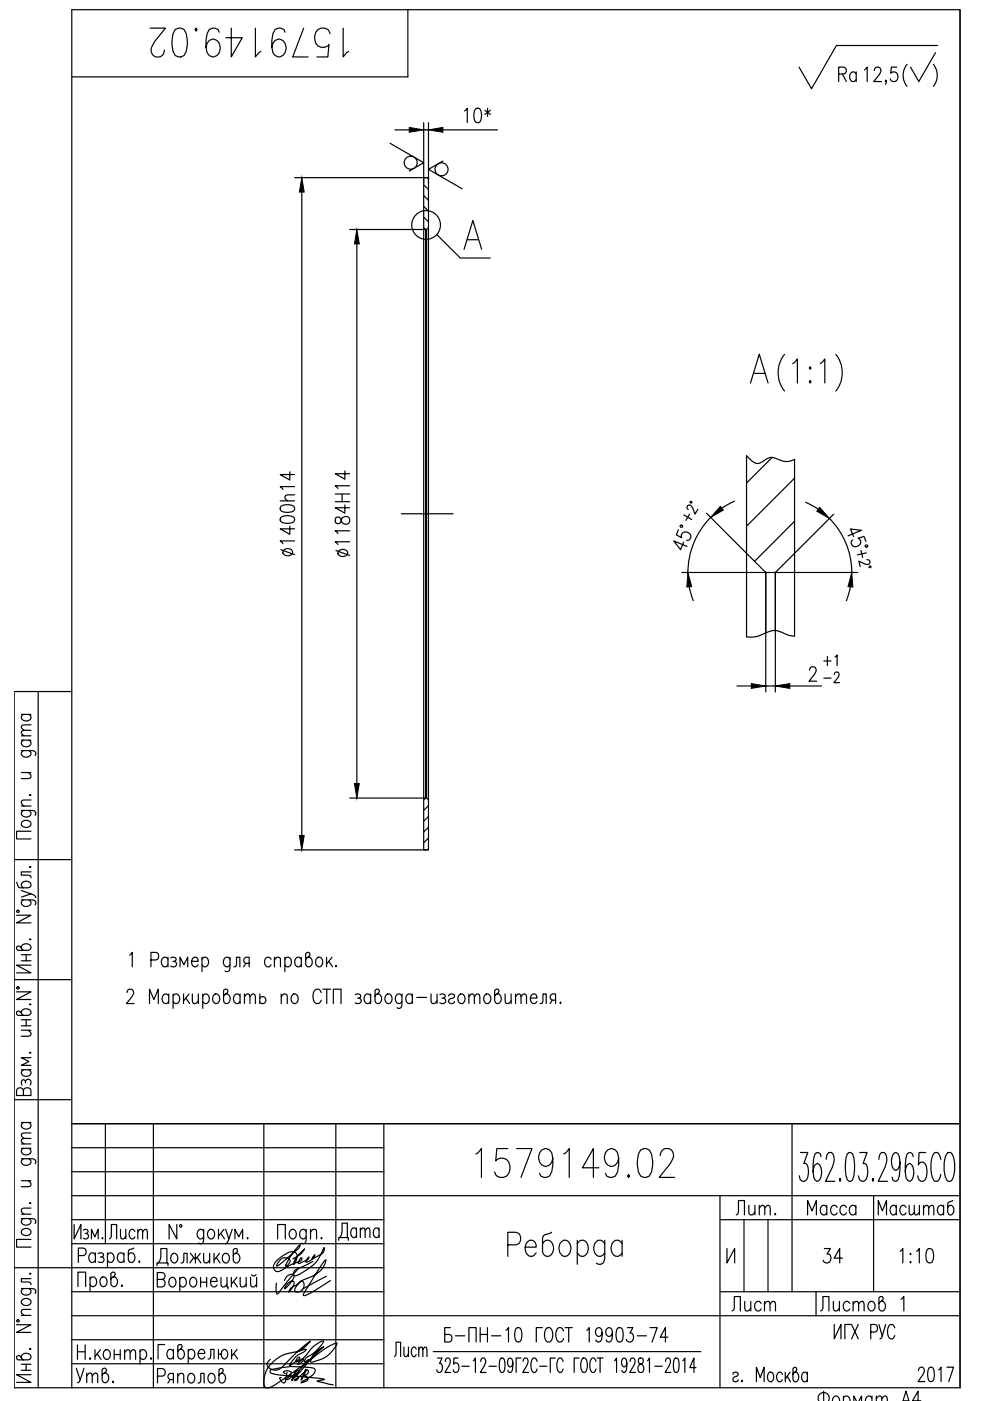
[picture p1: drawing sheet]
<svg xmlns="http://www.w3.org/2000/svg" width="210mm" height="297mm" viewBox="0 0 210 297" stroke-linecap="round" stroke-linejoin="round" font-family="sans-serif">
<defs><g id="words">
<text font-size="10.6" x="30.7" y="13.4">1579149.02</text>
<text font-size="10.1" x="99.8" y="250.8">1579149.02</text>
<text font-size="8.4" x="190.1" y="19.4">( )</text>
<text font-size="7.1" x="70.6" y="264.2">Дата</text>
<g font-size="6.6">
<text x="176.7" y="18.7">Ra</text>
<text x="63.5" y="119.2" transform="rotate(-90 63.5 119.2)">1400h14</text>
<text x="75.1" y="119.2" transform="rotate(-90 75.1 119.2)">1184H14</text>
<text x="21.9" y="263.9">Лист</text>
<text x="154.9" y="258.9">Лит.</text>
<text x="170" y="258.9">Масса</text>
<text x="184.9" y="258.9">Масштаб</text>
<text x="173.2" y="269.2">34</text>
<text x="189.4" y="269.2">1:10</text>
<text x="193.3" y="294.2">2017</text>
</g>
<g font-size="6.2">
<text x="97.4" y="27.2">10*</text>
<text x="154.2" y="279">Лист</text>
<text x="172.9" y="279">Листов</text>
<text x="14.8" y="294.2">Утв.</text>
</g>
<text font-size="5.3" x="173.6" y="142.2">+1</text>
<text font-size="4.9" x="172.2" y="298.1">Фоpмат А4</text>
</g></defs>
<g fill="none" stroke="#000" stroke-width=".25">
<path d="M86.5 2.1v14.2h-71.3M185.4 15l.2-.6 .7-.2a.95 .95 0 0 1 .1 1.6l-1.1 1.5h1.6M198.8 9.6h-21.5l-5.2 9.2-2.7-4.6M203.5 2.1v292.1M62.5 37.7h27.8M82.7 30.4l7.1 4.1-3 1.8M83.7 27.5h3.1M89.8 37.7h1v142.5h-1zM89.8 39.2l1 1M89.8 26v12.7M89.8 27.5h1M90.6 37.7l.2 .2"/>
<path d="M90.8 26v12.7M93.9 34.1l-3.1 1.8 7.2 4.1M93.9 27.5h11.6M64 40.7v136.4M74.1 48.7h16.1v120.5M75.7 51.7v114.4M89.8 48.3l.4 .4h.2l.4-.4M89.8 41.5l1 1M89.8 43.7l1 1.1M89.8 46l1 1M90.4 48.7v120.5h-.2M92.6 49.7l5 5h6.3"/>
<path d="M98.4 52.9l1.9-6.1 1.8 6.1M99.1 50.8h2.3M159.8 79.2h2.3M166.3 75.1a6.2 6.2 0 0 0 0 7.8M168.1 77.1l1-1v5.1M171.8 77.8l.2 .2-.2 .3-.2-.3zM173.9 77.1l1-1v5.1M177.2 75.1a6.2 6.2 0 0 1 0 7.8M158.3 96.6l.9 .9a1.75 1.75 0 0 0 2.7 .3l.6-.5a2.32 2.32 0 0 1 2.6 .1 3.4 3.4 0 0 0 3.4 0v37.5a9.7 9.7 0 0 1-3.5-1.1 4.3 4.3 0 0 0-3.5 .8 5.4 5.4 0 0 1-3.2 .4zM159.1 81.2l1.9-6.1 1.8 6.1M163.7 97l-5.4 5.4M171.8 80.7l.2 .3-.2 .2-.2-.2z"/>
<path d="M85.1 108.9h11M143.8 112.3l-.4 1.1 1.2 .6a.89 .89 0 0 1 .2-1.1 .89 .89 0 0 1 1.1 0 .83 .83 0 0 1 .6 1 .83 .83 0 0 1-.9 .7M145 114.9l-.7 1.6-1.4-1.8 2.8 1.2M145 109.2l1.6 1M146.2 109l-.8 1.3M146.3 106.4l.3-.1 .1 .3h-.3zM148 108l-.6 1-.5-1.3-.5-.6h-.4l-.4 .4 .3 .5M149.8 108.8l12.6 12.6h2l12.4-12.4M150.7 109.7a16.5 16.5 0 0 0-4.8 11.7M155.7 106.3l-2.7 1.5M168.5 101.4l-10.2 10.2M168.5 110.5l-8.5 8.5"/>
<path d="M170.8 106.5l2.7 1.5M175.8 109.9a16.2 16.2 0 0 1 4.8 11.5M179.8 113.6l2.8-1.2-2.3-.3 .7 1.7M180.8 114.5a.87 .87 0 0 0-.1 1.2 .87 .87 0 0 0 1.3 0 .86 .86 0 0 0 .5-.8 .86 .86 0 0 0-.6-.8l1.3-.4 .4 1.1M182.6 116.7l.3 1.5M183.7 117.2l-1.9 .5M183.8 118.7l.6 .2 .1 .3-.2 .3a.81 .81 0 0 1-1 .1l-1.2-.6 .3 1.1M144.6 121.4h17.8v25.3M146.1 124.4l.9 2.9M180.3 124.4l-.8 2.9M181.9 121.4h-17.5v25.3M184.3 120.1l.3-.1 .1 .3h-.3z"/>
<path d="M4.5 159.1l2.8 .2a.59 .59 0 0 1 .1 .9M4.5 156.9h2.1M4.5 156h2.1M4.5 151.5h2.1M5 159.1l-.3 .3a.82 .82 0 0 0 .1 .9 .82 .82 0 0 0 .9 .2 .82 .82 0 0 0 .9-.9l-.5-.5M5 156.9a.68 .68 0 0 0-.5 .7 .68 .68 0 0 0 .5 .6 .93 .93 0 0 0 1.1 .1 .93 .93 0 0 0 .3-1.1l-.3-.3M5 151.5a.68 .68 0 0 0-.5 .6 .68 .68 0 0 0 .5 .6 .93 .93 0 0 0 1.1 .1 .93 .93 0 0 0 .3-1.1l-.3-.2M6.6 154.8l-1.9 .2-.2 .4 .6 .6M6.6 153.7l-1.9 .1-.2 .5 .6 .5M8.1 146.6v147.6M15.2 146.6h-12.2v147.6h200.5M156.3 145.4h3"/>
<path d="M162.4 145.4h2M167.4 145.4h6.8M171.6 142.1l.3-.6 .7-.1a.95 .95 0 0 1 .1 1.6l-1.2 1.4h1.7M176.9 143l.3-.5h.4l.2 .2a.82 .82 0 0 1-.1 1l-.9 1h1.2M4.5 171.8l2.8 .1a.59 .59 0 0 1 .1 1M4.5 170.9h2.1M4.5 163.8h2.1M4.7 174.3a1.08 1.08 0 0 1 1.1-.3 1.08 1.08 0 0 1 .8 .8 1.07 1.07 0 0 1-1.2 .6 1.07 1.07 0 0 1-.9-.9zM5 171.8l-.3 .3a.82 .82 0 0 0 .1 .9 .82 .82 0 0 0 .9 .2 .82 .82 0 0 0 .9-.9l-.5-.5M6 163.8l.6 .6-.2 .6-1.9 .1M6.3 168.6l.1-.1 .2 .1-.2 .1zM6.6 176.2h-3.1v1.7h3.1"/>
<path d="M6.6 169.6l-1.9 .1-.2 .6 .6 .6M74.1 169.2h16.3l.4 .4M90.2 169.2l-.4 .4M90.8 170.8l-1 1M90.8 173.1l-1 1M90.8 175.4l-1 1M90.8 177.7l-1 1M90.8 180l-.2 .2M3 182.3h12.2M3.5 194h3.1l-3.1 1.7h3.1M3.5 187.1l.4 1 2.1 .1a.66 .66 0 0 0 .6-.5 .66 .66 0 0 0-.5-.7 .92 .92 0 0 0-1.1-.1 .92 .92 0 0 0-.3 1.1l.3 .2M4.5 190.8l2.8 .1a.59 .59 0 0 1 .1 .9"/>
<path d="M4.5 188.8l2.1 .7-2.1 .7M5 190.8l-.3 .2a.82 .82 0 0 0 .1 1 .82 .82 0 0 0 .9 .2 .82 .82 0 0 0 .9-.9l-.5-.5M6.3 199.2l.1-.2 .2 .2-.2 .1zM6.3 183.8l.1-.1 .2 .1-.2 .1zM6.6 189.5l.8 .5 .2 .3M6.6 184.9h-2.1v.7l1.9 .1 .2 .4M62.5 180.2h27.8M3 207.7h12.2M3.5 210.3h3.1l-3.1 1.6h3.1M4.5 201a1.02 1.02 0 0 1 1-.9 1.02 1.02 0 0 1 1.1 .9l-.6 .5h-2.2l-.3-.4v-.3l.4-.2 .3 .1 .8 .8M4.5 214.8a1.02 1.02 0 0 1 1-.9 1.02 1.02 0 0 1 1.1 .9l-.6 .5h-2.2l-.3-.4v-.3l.4-.2 .3 .1 .8 .8M4.5 202.4h2.1"/>
<path d="M4.5 203.7h2.1M4.5 218.4h2.1M4.5 216.2h2.1M4.5 217.5h2.1M5.5 202.4v1.3M5.5 216.2v1.3M6 218.4l.6 .6-.2 .6-1.9 .1M6.3 213l.1-.2 .2 .2-.2 .1zM6.6 204.6h-3.1l3.1 1.7h-3.1M26.9 210.4l.3-.5 .7-.2a.95 .95 0 0 1 .1 1.6l-1.2 1.5h1.6M27.5 202.5l.5-.6v3.1M31.7 212.8v-3.1l.9 2.2 1-2.2v3.1"/>
<path d="M32 203.5h1.1a.83 .83 0 0 0 .6-.8 .83 .83 0 0 0-.6-.8h-1.1v3.1M35.6 203.4a.68 .68 0 0 0-.6-.5 .68 .68 0 0 0-.7 .5 .92 .92 0 0 0 0 1.1 .92 .92 0 0 0 1.1 .3l.2-.2M35.6 203v2M35.8 211.2a.68 .68 0 0 0-.7-.5 .68 .68 0 0 0-.6 .5 .92 .92 0 0 0-.1 1.1 .92 .92 0 0 0 1.1 .3l.3-.3M35.8 210.7v2.1M36.2 203.1a.74 .74 0 0 1 1.2 .3l-.4 .4h-.3M36.7 211.2a.68 .68 0 0 1 .6-.5 .68 .68 0 0 1 .7 .5 1.02 1.02 0 0 1-.8 1.6l-.5-.5M36.7 210.7v3.1M37 203.8a.6 .6 0 0 1 .5 .6 .6 .6 0 0 1-.5 .6l-.8-.2M38.2 205v-2l.8 1.6 .8-1.6v2M38.9 210.7v2.1M39.4 211.6l.8 1.2"/>
<path d="M40.1 210.7l-1.2 1.5M40.6 203.8h1.4a.68 .68 0 0 0-.4-.8 .68 .68 0 0 0-.9 .4 1.02 1.02 0 0 0 .9 1.6l.4-.4M40.8 210.7l.1 1.9 .6 .2 .6-.6M42.1 210.7v2.1M42.8 203.4l.5-.4a1.02 1.02 0 0 1 .9 1 1.02 1.02 0 0 1-.9 1l-.5-.4M42.8 203v3M43 211.2l.5-.5a1.02 1.02 0 0 1 .9 1.1 1.02 1.02 0 0 1-.9 1l-.5-.5M43 210.7v3.1M45.4 210.9a.82 .82 0 0 1 1 .1 .82 .82 0 0 1 .2 .9 .83 .83 0 0 1-.9 .9 1.19 1.19 0 0 1-.3-1.9zM47.9 210.7a1.02 1.02 0 0 1 .9 1.1 1.02 1.02 0 0 1-.9 1l-.5-.6v-2.2l.4-.3h.3l.2 .5-.1 .2-.8 .8M48.8 203.4a.68 .68 0 0 0-.7-.5 .68 .68 0 0 0-.6 .5 1.02 1.02 0 0 0 .8 1.6l.5-.4M48.8 203l-.2 2.7a.59 .59 0 0 1-.9 .2"/>
<path d="M49.6 205l.4-.2 .2-1.8h.7v2M50.9 211.2a.68 .68 0 0 0-.6-.5 .68 .68 0 0 0-.7 .5 .92 .92 0 0 0 0 1.1 .92 .92 0 0 0 1.1 .3l.2-.3M50.9 210.7v2.1M51.8 211.3l.6-.6 .5 .2 .1 1.9M51.8 210.7v2.1M52.1 204.3l-.4 .7M52.8 204.3l-.9-.2a.68 .68 0 0 1 .2-1.1h.7v2M53 211.3l.6-.6 .4 .2 .2 1.9M55.1 211.6a.75 .75 0 0 1 1.2 0 .75 .75 0 0 1-.4 1.2h-.5l-.3-.3M55.1 210.7v2.1M57.5 203.4a.68 .68 0 0 0-.7-.5 .68 .68 0 0 0-.6 .5 1.02 1.02 0 0 0 .8 1.6l.5-.4M58.2 203.5l.6-.5 .6 .1 .1 1.9"/>
<path d="M58.2 203v2M59.6 211.3l.6-.6 .6 .2 .1 1.9M59.6 210.7v2.1M60.4 203.4l.5-.4a1.02 1.02 0 0 1 .9 1 1.02 1.02 0 0 1-.9 1l-.5-.4M60.4 203v3M62.1 210.9a.82 .82 0 0 1 .9 .1 .82 .82 0 0 1 .2 .9 .83 .83 0 0 1-.9 .9 1.19 1.19 0 0 1-.2-1.9zM63.9 203.4a.68 .68 0 0 0-.7-.5 .68 .68 0 0 0-.6 .5 .92 .92 0 0 0 0 1.1 .92 .92 0 0 0 1 .3l.3-.2M63.9 203v2M65.3 203a1.02 1.02 0 0 1 .9 1 1.02 1.02 0 0 1-.9 1l-.5-.6v-2.2l.4-.3h.3l.2 .5-.1 .3-.8 .7M67.3 203.1a.65 .65 0 0 1 1 .3 1.02 1.02 0 0 1-.8 1.6 1.2 1.2 0 0 1-.2-1.9zM68.1 210.4a.82 .82 0 0 0-.8-.7 .82 .82 0 0 0-.8 .7 1.91 1.91 0 0 0 .6 2.4 .87 .87 0 0 0 1-.7M68.5 209.7h1.6"/>
<path d="M69.2 203v2M69.3 209.7v3.1M69.7 203.8l.8 1.2M70.4 203l-1.2 1.4M70.7 212.8v-3.1h1.6v3.1M71.2 204.7l.1 .1-.1 .2-.1-.2zM75.3 210.9a.73 .73 0 0 1 1.2 .3l-.1 .3-.6 .1M76.1 211.6a.6 .6 0 0 1 .5 .6 .6 .6 0 0 1-.5 .6l-.8-.2M78.6 211.2a.68 .68 0 0 0-.6-.5 .68 .68 0 0 0-.7 .5 .92 .92 0 0 0 0 1.1 .92 .92 0 0 0 1.1 .3l.2-.3M78.6 210.7v2.1M80 210.7a1.02 1.02 0 0 1 .9 1.1 1.02 1.02 0 0 1-.9 1l-.5-.6v-2.2l.4-.3h.3l.2 .5-.1 .2-.8 .8M82 210.9a.82 .82 0 0 1 .9 .1 .82 .82 0 0 1 .2 .9 .83 .83 0 0 1-.9 .9 1.19 1.19 0 0 1-.2-1.9z"/>
<path d="M85.2 211.2l-.2-.3a.82 .82 0 0 0-1 .1 .82 .82 0 0 0-.2 .9 .83 .83 0 0 0 1 .9l.4-.5M85.2 210.7l-.1 2.8a.59 .59 0 0 1-.9 .2M87.4 211.2a.68 .68 0 0 0-.6-.5 .68 .68 0 0 0-.7 .5 .92 .92 0 0 0 0 1.1 .92 .92 0 0 0 1.1 .3l.2-.3M87.4 210.7v2.1M88.4 211.5h2.1M91.4 210.7l.1 1.9 .6 .2 .6-.6M92.7 210.7v2.1M93.2 210.9a.73 .73 0 0 1 1.2 .3l-.1 .3-.6 .1M94.1 211.6a.6 .6 0 0 1 .4 .6 .6 .6 0 0 1-.4 .6l-.9-.2M95.1 211.2a.68 .68 0 0 1 .7-.5 .68 .68 0 0 1 .6 .5l-.1 .3-.8 .3a.56 .56 0 0 0-.3 .8 .73 .73 0 0 0 1.2-.3M97.4 210.9a.82 .82 0 0 1 1 .1 .82 .82 0 0 1 .2 .9 .83 .83 0 0 1-.9 .9 1.19 1.19 0 0 1-.3-1.9zM99.4 211.3l.6-.6 .5 .2 .1 1.9"/>
<path d="M99.4 210.7v2.1M100.6 211.3l.6-.6 .4 .2 .1 1.9M102.9 210.9a.82 .82 0 0 1 .9 .1 .82 .82 0 0 1 .3 .9 .83 .83 0 0 1-1 .9 1.19 1.19 0 0 1-.2-1.9zM105.3 210.7a1.02 1.02 0 0 1 1 1.1 1.02 1.02 0 0 1-1 1l-.4-.6v-2.2l.3-.3h.4l.2 .5-.1 .2-.8 .8M107.1 210.7l.1 1.9 .6 .2 .6-.6M108.4 210.7v2.1M109.3 211.3l.6-.6 .5 .2 .1 1.9M109.3 210.7v2.1M110.5 211.3l.6-.6 .4 .2 .1 1.9M112.4 211.6h1.4a.68 .68 0 0 0-.4-.8 .68 .68 0 0 0-.8 .4 1.02 1.02 0 0 0 .8 1.6l.4-.5M114.5 212.8l.5-.2 .1-1.9h.7v2.1M117.1 212.1l-.5 .7"/>
<path d="M117.8 212.1h-.7l-.2-.2a.68 .68 0 0 1 .2-1.2h.7v2.1M118.8 212.5l.2 .1-.2 .2-.1-.2zM3 233.2h12.2M4.5 238h2.1M4.5 226.8h2.1M5 238a.68 .68 0 0 0-.5 .6 .68 .68 0 0 0 .5 .7 .93 .93 0 0 0 1.1 0 .93 .93 0 0 0 .3-1.1l-.3-.2M5 231.2a.75 .75 0 0 0-.8-.6 .75 .75 0 0 0-.7 .6v1.1h3.1v-1.1a.83 .83 0 0 0-.8-.6 .83 .83 0 0 0-.8 .6v1.1M5 226.8a.68 .68 0 0 0-.5 .6 .68 .68 0 0 0 .5 .7 .92 .92 0 0 0 1.1 0 .92 .92 0 0 0 .3-1.1l-.3-.2M5.4 229.3a.6 .6 0 0 1 .6-.5 .6 .6 0 0 1 .6 .5l-.2 .8M5.4 229.6v-.3l-.4-.4a.73 .73 0 0 0-.3 1.2M6.3 223.2l.1-.1 .2 .1-.2 .1zM6.6 224.2h-2.1l1.6 .9-1.6 .8h2.1"/>
<path d="M15.2 238.2h188.3M22.3 238.2v25.5M32.5 238.2v56M55.9 238.2v56M71.2 238.2v56M81.4 238.2v56M167.9 238.2v35.7M4.5 258.4l2.8 .1a.59 .59 0 0 1 .1 .9M4.5 245.7l2.8 .1a.59 .59 0 0 1 .1 .9M4.5 257.4h2.1M4.5 250.3h2.1M4.5 243.5h2.1"/>
<path d="M4.5 242.5h2.1M5 258.4l-.3 .2a.82 .82 0 0 0 .1 .9 .82 .82 0 0 0 .9 .3 .82 .82 0 0 0 .9-1l-.5-.4M5 245.7l-.3 .2a.82 .82 0 0 0 .1 1 .82 .82 0 0 0 .9 .2 .82 .82 0 0 0 .9-1l-.5-.4M5 243.5a.68 .68 0 0 0-.5 .6 .68 .68 0 0 0 .5 .6 .93 .93 0 0 0 1.1 .1 .93 .93 0 0 0 .3-1.1l-.3-.2M6 250.3l.6 .6-.2 .6-1.9 .1M6.3 255.1l.1-.1 .2 .1-.2 .1zM6.6 256.1l-1.9 .2-.2 .5 .6 .6M6.6 241.4l-1.9 .1-.2 .5 .6 .5M6.6 240.2l-1.9 .1-.2 .5 .6 .6M15.2 253.5h188.3M15.2 258.6h66.2M15.2 243.3h66.2"/>
<path d="M15.2 248.4h66.2M15.7 259.6v3.1l1.5-3.1v3.1M37.5 259.6v3.1l-1.6-3.1v3.1M152.7 258.6h50.8M152.7 253.5v40.7M157.7 258.6v15.3M162.8 258.6v15.3M169.7 244.4h1.6l-.9 2.3h.5a3.3 3.3 0 0 1 .1 3.5l-.4 .3h-.4l-.5-.3-.2-.9M174.1 245.2l-.2-.6-.4-.2-.7 .2a10.9 10.9 0 0 0-.3 5l.3 .6 .6 .3a2.4 2.4 0 0 0 .7-2.9l-.3-.6-.6-.3-.4 .3-.3 .6-.1 .8M175.2 245.8a1.75 1.75 0 0 1 .5-1.4h.6a2.01 2.01 0 0 1 .4 2.3l-1.7 3.8h2M178.1 249.9l.2 .3-.2 .3-.1-.3zM179.7 244.6l.4-.2h.3l.4 .2a9 9 0 0 1 0 5.6l-.4 .3h-.3l-.4-.3a9 9 0 0 1 0-5.6z"/>
<path d="M182.3 244.4h1.5l-.8 2.3h.4a3.2 3.2 0 0 1 .2 3.5l-.5 .3h-.4l-.4-.3-.3-.9M185.1 249.9l.1 .3-.1 .3-.1-.3zM185.2 253.5v20.4M186.4 245.8a1.71 1.71 0 0 1 .5-1.4h.6a2.01 2.01 0 0 1 .4 2.3l-1.7 3.8h2M190.8 246.4l-.1 .9-.3 .5-.6 .3a2.39 2.39 0 0 1-.7-2.9l.3-.6 .4-.2 .6 .2a8.3 8.3 0 0 1 0 5.6l-.4 .3h-.3l-.4-.3-.2-.6M193.6 245.2l-.1-.6-.4-.2-.7 .2a10.9 10.9 0 0 0-.3 5l.3 .6 .5 .3a2.4 2.4 0 0 0 .7-2.9l-.3-.6-.5-.3-.4 .3-.3 .6-.2 .8M196.3 244.4h-1.4l-.2 2.6 .6-.6h.4a2.27 2.27 0 0 1 .8 2.3l-.1 .9-.3 .6-.4 .3h-.4l-.4-.3-.3-.9M199.5 245.8l-.2-.6a1 1 0 0 0-1.1-.8 5.7 5.7 0 0 0 0 6.1h.6l.3-.3 .4-1.2M201 244.4a1.23 1.23 0 0 1 1.3 1.4 5.5 5.5 0 0 1-.7 4.7h-.6a5.7 5.7 0 0 1-.6-5.3zM3 268.8h78.4M4.5 273.2l2.8 .1a.59 .59 0 0 1 .1 .9M4.5 278.9h2.1"/>
<path d="M4.7 260.8a1.08 1.08 0 0 1 1.1-.3 1.08 1.08 0 0 1 .8 .9 1.07 1.07 0 0 1-1.2 .6 1.07 1.07 0 0 1-.9-1zM4.7 275.6a1.08 1.08 0 0 1 1.1-.3 1.08 1.08 0 0 1 .8 .9 1.07 1.07 0 0 1-1.2 .6 1.07 1.07 0 0 1-.9-.9zM5 273.2l-.3 .2a.82 .82 0 0 0 .1 1 .82 .82 0 0 0 .9 .2 .82 .82 0 0 0 .9-.9l-.5-.5M6.3 270.1l.1-.2 .2 .2-.2 .1zM6.6 262.8h-3.1v1.6h3.1M6.6 277.6l-1.9 .1-.2 .6 .6 .6M6.6 271.1h-2.1v.7l1.9 .1 .2 .5M15.2 279h188.3M15.2 263.7h66.2M15.2 273.9h66.2M16.5 272.8v-3.1h1.7v3.1M16.6 266.2h1.1a.83 .83 0 0 0 .6-.8 .83 .83 0 0 0-.6-.8h-1.1v3.1"/>
<path d="M17.7 260.8a.61 .61 0 0 1 1 .3l-.1 .3-.5 .1M18.4 261.5a.62 .62 0 0 1 .4 .6 .62 .62 0 0 1-.4 .6l-.7-.2M19.1 271.2l.5-.5a1.02 1.02 0 0 1 .9 1.1 1.02 1.02 0 0 1-.9 1l-.5-.5M19.1 270.7v3.1M19.4 262.7v-2.1l.7 1.6 .7-1.6v2.1M20.2 266.1a.68 .68 0 0 0-.6-.5 .68 .68 0 0 0-.7 .5 .93 .93 0 0 0 0 1.1 .93 .93 0 0 0 1.1 .3l.2-.3M20.2 265.6v2.1M20.8 265.8a.73 .73 0 0 1 1.2 .3l-.1 .3-.6 .1M21.5 270.9l.3-.2a1.02 1.02 0 0 1 .9 1.1 1.02 1.02 0 0 1-.9 1 1.2 1.2 0 0 1-.3-1.9zM21.6 266.5a.6 .6 0 0 1 .5 .6 .6 .6 0 0 1-.5 .6l-.8-.2M22.8 266.1a.68 .68 0 0 1 .6-.5 .68 .68 0 0 1 .7 .5 1.02 1.02 0 0 1-.8 1.6l-.5-.5M22.8 265.6v3.1"/>
<path d="M24 270.7a1.02 1.02 0 0 1 .9 1.1 1.02 1.02 0 0 1-.9 1l-.5-.6v-2.2l.4-.3h.3l.2 .5-.1 .3-.8 .7M25.8 272.5l.2 .1-.2 .2-.1-.2zM26.3 266.1a.68 .68 0 0 0-.7-.5 .68 .68 0 0 0-.6 .5 .93 .93 0 0 0 0 1.1 .93 .93 0 0 0 1 .3l.3-.3M26.3 265.6v2.1M28.4 264.6l-1.1 .4-.1 2.1a.66 .66 0 0 0 .6 .6 .66 .66 0 0 0 .7-.5 .92 .92 0 0 0 0-1.1 .92 .92 0 0 0-1.1-.3l-.2 .3M29.5 267.4l.2 .1-.2 .2-.1-.2zM33.3 268.3v-.5h2.3v.5M33.3 271.3h1.1a.83 .83 0 0 1 .6 .8 .83 .83 0 0 1-.6 .8h-1.1v-3.1h1.1a.74 .74 0 0 1 .6 .7 .74 .74 0 0 1-.6 .8M33.5 267.8a3.1 3.1 0 0 0 .6-3.1h1.3v3.1M36.1 271a.82 .82 0 0 1 1 .1 .82 .82 0 0 1 .2 .9 .83 .83 0 0 1-.9 .9 1.19 1.19 0 0 1-.3-1.9zM36.5 265.9l.3-.2a1.02 1.02 0 0 1 .9 1 1.02 1.02 0 0 1-.9 1.1 1.19 1.19 0 0 1-.3-1.9zM38.1 271.3a.68 .68 0 0 1 .7-.5 .68 .68 0 0 1 .6 .5 1.02 1.02 0 0 1-.8 1.6l-.5-.5"/>
<path d="M38.1 270.8v3.1M38.4 267.8l.5-.2 .1-1.9h.7v2.1M40.4 265.7l1 1.3 1.1-1.3M40.6 271a.82 .82 0 0 1 .9 .1 .82 .82 0 0 1 .2 .9 .83 .83 0 0 1-.9 .9 1.19 1.19 0 0 1-.2-1.9zM41.1 266.6l-.8 1.2M41.4 265.7v2.1M41.8 266.6l.8 1.2M42.5 271.8h1.3M42.5 270.8v2.1M43.2 265.7l.1 1.9 .6 .2 .5-.6M43.2 261.1l-.3-.3a.63 .63 0 0 0-1 .3 1.02 1.02 0 0 0 .8 1.6l.5-.5M43.2 260.6l-.1 2.8a.59 .59 0 0 1-1 .2"/>
<path d="M43.8 270.8v2.1M44.3 260.8a.82 .82 0 0 1 1 .1 .82 .82 0 0 1 .2 .9 .83 .83 0 0 1-.9 .9 1.19 1.19 0 0 1-.3-1.9zM44.4 265.7v2.1M44.6 271.7h1.4a.68 .68 0 0 0-.4-.8 .68 .68 0 0 0-.9 .4 1.02 1.02 0 0 0 .9 1.6l.4-.5M45.4 265.7v2.1M45.8 266.6l.9 1.2M46.3 260.6v2.1M46.5 265.7l-1.1 1.5M46.8 261.5l.8 1.2M46.8 270.8l.2 1.9 .5 .2 .6-.6M47.5 265.9a.82 .82 0 0 1 .9 .1 .82 .82 0 0 1 .2 .9 .83 .83 0 0 1-.9 .9 1.19 1.19 0 0 1-.2-1.9zM47.5 260.6l-1.2 1.5"/>
<path d="M47.8 260.6l.7 2.1 .7-2.1M48.1 270.8v2.1h.3v.4M48.5 262.7l-.4 .9-.4 .1M49.1 270.8v2.1M49.5 271.7l.8 1.2M49.8 262.7v-2.1l.8 1.6 .8-1.6v2.1M49.9 265.7a1.02 1.02 0 0 1 1 1 1.02 1.02 0 0 1-1 1.1l-.4-.6v-2.2l.3-.3h.4l.2 .5-.1 .2-.8 .8M50.2 270.8l-1.1 1.5M50.9 270.8l.1 1.9 .6 .2 .6-.6M52.2 270.8v2.1M52.5 262.4l.1 .1-.1 .2-.1-.2zM53.1 270.8l.1 1.9 .6 .2 .6-.6"/>
<path d="M53.4 270.2a.51 .51 0 0 0 .4 .3 .51 .51 0 0 0 .5-.3M54.4 270.8v2.1M58.9 262.7v-3.1h1.6v3.1M59.5 267.1a1.23 1.23 0 0 1 2 .3l-.6 .9-.3 .2a10.9 10.9 0 0 1 3.1-4.6l-.5 .9-3.6 3-.9 .6 .2-.6zM60.3 271.5a1.53 1.53 0 0 1 2-1.2 4.5 4.5 0 0 1-1.9 2.9h-.1a1.96 1.96 0 0 1 1.9-1.5h.1a2.81 2.81 0 0 1-1.1 2.2l.5-.8 1.3-.7 .5-.5a.46 .46 0 0 1 .6-.3 .46 .46 0 0 1 .3 .5 1.35 1.35 0 0 1-.4 1.5 1.35 1.35 0 0 1-1.5 .1 3.2 3.2 0 0 1 2.1-2.5 5.9 5.9 0 0 0 4.5-3.8v-.3l-1.5 2-3.2 5.1-.1 .4 .1 .1a9.7 9.7 0 0 0 3.7-1.9l2-1.3M61.7 260.8a.82 .82 0 0 1 .9 .1 .82 .82 0 0 1 .2 .9 .83 .83 0 0 1-.9 .9 1.19 1.19 0 0 1-.2-1.9zM62.1 266.9a4.7 4.7 0 0 0 2.5-2.1l-.3 .2a5.1 5.1 0 0 0-2.1 3.1h.1a2.4 2.4 0 0 0 .5-2.4 1.78 1.78 0 0 0-2.4 .2l-1.7 1.4a1.26 1.26 0 0 0-.7 1.2 1.26 1.26 0 0 0 .8 1.1 5.5 5.5 0 0 0 2.6-1.3l1-.5a1.99 1.99 0 0 0 1.6-.7l-.1-.4-.6 .9a.2 .2 0 0 0 0 .3 .2 .2 0 0 0 .3-.1l.9-.4a1.01 1.01 0 0 0 1-.9l-.3 .2a.59 .59 0 0 0-.3 .9 2.28 2.28 0 0 0 1.9-1.6l-.6 .9 1.3-.7a1.46 1.46 0 0 0 1.2-1.7v.1a9.2 9.2 0 0 1-6.4 5.9l-.1-.3a1.48 1.48 0 0 1 1.3-1.4l2.8-1.4M63.4 268.8l-4.6 5.5-.2-.4v-1.8M64.9 261.1l-.5-.5a1.02 1.02 0 0 0-.9 1.1 1.02 1.02 0 0 0 .9 1l.5-.5M64.9 260.6l-.1 2.8-.4 .3-.5-.1M65.8 261.2l.6-.6 .6 .2 .1 1.9M65.8 260.6v2.1"/>
<path d="M68.2 262.4l.1 .1-.1 .2-.1-.2zM69.2 270.6l-5.1 2.8M107.7 263.9h1.7a1.38 1.38 0 0 0 1-1.3 1.38 1.38 0 0 0-1-1.3h-1.7v5.1M111.3 264.4h2.4a1.13 1.13 0 0 0-.7-1.4 1.13 1.13 0 0 0-1.5 .7 2.06 2.06 0 0 0 .8 2.7h.6l.8-.8M117 261.3l-1.8 .7-.2 .5v2.9a1.09 1.09 0 0 0 1 1 1.09 1.09 0 0 0 1.2-.8 1.91 1.91 0 0 0-.8-2.6h-.6l-.8 .7M119.1 263.2a1.07 1.07 0 0 1 1.7 .5 2.03 2.03 0 0 1-.7 2.7 1.48 1.48 0 0 1-1.6-2l.2-.7zM122.4 263.7l.8-.7a1.48 1.48 0 0 1 1.5 1.9 1.38 1.38 0 0 1-1.5 1.5l-.8-.8M122.4 263v5.1M128.2 263.7a1.13 1.13 0 0 0-1.1-.8 1.13 1.13 0 0 0-1 .8 2.06 2.06 0 0 0 .8 2.7h.5l.8-.8M128.2 263v3.8l-.2 .8-.6 .5h-.5l-.4-.3M131.9 263.7l-.8-.7a1.48 1.48 0 0 0-1.5 1.9 1.5 1.5 0 0 0 1.5 1.5l.8-.8M131.9 263v3.4"/>
<path d="M152.7 273.9h50.8M154.1 264.7v3.1l1.7-3.1v3.1M191.1 275.5l.5-.6v3M3.5 280.9h3.1l-3.1 1.6h3.1M4.5 287.9a1.02 1.02 0 0 1 1-1 1.02 1.02 0 0 1 1.1 1l-.6 .4h-2.2l-.3-.3v-.4l.4-.2 .3 .1 .8 .8M4.5 289.2h2.1M4.5 290.5h2.1M5.5 289.2v1.3M6.3 286l.1-.1 .2 .1-.2 .1zM6.6 291.5h-3.1l3.1 1.6h-3.1M15.2 294.2v-292.1h188.3v292.1M15.2 284.1h66.2"/>
<path d="M15.2 289.1h66.2M16.4 285.2v3M16.4 286.6h1.7M18.1 285.2v3M20.1 286.2v2M20.6 287l.8 1.2M21.3 286.2l-1.2 1.4M22.2 286.3a.65 .65 0 0 1 1.1 .3 1.03 1.03 0 0 1-.8 1.6 1.2 1.2 0 0 1-.3-1.9zM24.2 286.2v2M25.5 286.2v2M26.4 286.8l.6-.6 .5 .1 .1 1.9M26.4 286.2v2"/>
<path d="M27.6 286.8l.6-.6 .4 .1 .2 1.9M29.7 286.6a.68 .68 0 0 1 .6-.5 .68 .68 0 0 1 .7 .5 1.03 1.03 0 0 1-.8 1.6l-.5-.4M29.7 286.2v3M32 287.9l.1 .2-.1 .1-.1-.1zM33.4 291.8h1a.83 .83 0 0 0 .7-.8 .83 .83 0 0 0-.7-.8h-1v3M34.9 285.1h-1.4v3M36.1 292.5l-.5 .7M36.8 286.5a.67 .67 0 0 0-.7-.4 .67 .67 0 0 0-.6 .4 1.02 1.02 0 0 0 .8 1.6l.5-.4M36.8 292.5l-1-.1a.68 .68 0 0 1 .3-1.2h.7v2M36.8 286.1v2M37.7 291.8l.6-.6 .6 .1 .1 1.9M37.7 291.2v2"/>
<path d="M38.2 286.1a1.02 1.02 0 0 1 .9 1 1.02 1.02 0 0 1-.9 1l-.5-.6v-2.1l.3-.3h.4l.2 .4-.1 .3-.8 .7M39.9 286.5a.68 .68 0 0 1 .7-.4 .68 .68 0 0 1 .6 .4 1.02 1.02 0 0 1-.8 1.6l-.5-.4M39.9 286.1v3M40.1 291.3a.65 .65 0 0 1 1.1 .3 1.02 1.02 0 0 1-.8 1.6 1.2 1.2 0 0 1-.3-1.9zM42 293.2l.5-.1 .1-1.9h.7v2M42 287h1.4a.68 .68 0 0 0-.4-.9 .68 .68 0 0 0-.9 .4 1.02 1.02 0 0 0 .8 1.6l.5-.4M44.1 288.1l.5-.1 .1-1.9h.7v2M44.4 291.3a.65 .65 0 0 1 1.1 .3 1.02 1.02 0 0 1-.8 1.6 1.2 1.2 0 0 1-.3-1.9zM46.3 287.1h.6a.89 .89 0 0 1 .8-1 1.09 1.09 0 0 1 .6 1.1 1.09 1.09 0 0 1-.8 .9 1 1 0 0 1-.6-1M46.3 286.1v2M46.9 291.2a1.02 1.02 0 0 1 .9 1 1.02 1.02 0 0 1-.9 1l-.5-.6v-2.1l.4-.3h.3l.2 .4-.1 .3-.8 .7M49.1 286.1v2"/>
<path d="M49.6 287l.8 1.1M50.3 286.1l-1.2 1.4M60.5 291.2l-.4-.2a1.03 1.03 0 0 1 1.7 .1l-.3 .6-1 .7v.1a2.83 2.83 0 0 0 2.1-1.7l.1-.1-.9 2 .3-.7a2.32 2.32 0 0 1 1.1-1.5l.2 .1a.87 .87 0 0 1-.9 .9 .59 .59 0 0 1 .7 .6 .59 .59 0 0 1-.8 .5 6.9 6.9 0 0 0 2.5-2.2l-1.1 2.2 1.2-2a.32 .32 0 0 1 .4 0 .32 .32 0 0 1 0 .5l-.6 .4-.5 .1 .6 .2 .2 .2a.54 .54 0 0 1 .1 .7 .54 .54 0 0 1-.6 .2l-.8 .3 2.5-1.6 .4-.6a.68 .68 0 0 0 0-.8 .68 .68 0 0 0-.8-.2 19.6 19.6 0 0 0-8.6 .5 .52 .52 0 0 0 .5 .8l1.7 .3 9.1 .8 .2 .1-1.6 .3 3.5 .8M60.9 290.9l-.3 1.6a.55 .55 0 0 1-.4 .7l-.4-.2-.5-.7 .3-.2M63 286.6l1.9-.5-.3 .4a5.8 5.8 0 0 0-3.2 3.1l1.8-1.3a.28 .28 0 0 0 .4-.2 .28 .28 0 0 0-.2-.3 .28 .28 0 0 0-.3 .1l-.3 .5a.22 .22 0 0 0 0 .4 .22 .22 0 0 0 .3-.1l1.2-.6a1.41 1.41 0 0 1-1.1 1.2v-.3l1.3-1.3a10 10 0 0 1 3.2-3.1l.7-.3 .2 .1a9.3 9.3 0 0 1-3.8 3.6l-.3 .8 1-.6-2.4 2.8-1.2 1.5 1.7-1.7 1.7-2a8.5 8.5 0 0 1 3.3-3.3l-.1 .2a11.6 11.6 0 0 0-2.7 2.9v.2a6.2 6.2 0 0 0 5.6-4 10.5 10.5 0 0 0-4.2 2.4l-6.5 4.8-3.3 2.1a.9 .9 0 0 1-1.1 .1 .9 .9 0 0 1-.4-1.1 6.7 6.7 0 0 1 6-6.3 5.9 5.9 0 0 0 3.9-2.5l-.1 .1a47.6 47.6 0 0 0-6.1 5.6 1.74 1.74 0 0 1-1.8 .4 1.74 1.74 0 0 1-1.2-1.4l.7-.8M83.6 287.6l.4-.6v-2.4h.9v3M85.6 285.6l.1 1.9 .5 .1 .4-.6M86.6 285.6v2M88.3 286l-.4-.4h-.3a1.39 1.39 0 0 0 0 2h.3l.4-.4M88.8 286.2l.4-.6 .4 .1 .1 1.9M88.8 285.6v2M89.7 286.2l.4-.6 .3 .1 .1 1.9"/>
<path d="M91.9 286.6h56.7M92.8 287.9h.9l-.5 1.2h.3a1.25 1.25 0 0 1-.2 1.9 .57 .57 0 0 1-.7-.6M94.4 288.7l.1-.5 .3-.3a.73 .73 0 0 1 .6 .4 .73 .73 0 0 1 0 .8l-1.1 1.9h1.3M95.5 281.5h-1.2v3h1a.85 .85 0 0 0 .5-.8 .85 .85 0 0 0-.5-.8h-1M96.6 283.2h1.9M97.1 287.9h-.8l-.1 1.3a.53 .53 0 0 1 .8-.1 1.34 1.34 0 0 1-.2 1.9 .58 .58 0 0 1-.7-.6M97.9 289.7h1.6M99.4 284.5v-3h1.5v3M100.4 288.5l.4-.6v3.1M101.8 281.5v3M101.8 282.9h1.5M101.9 288.7l.1-.5 .3-.3a.73 .73 0 0 1 .6 .4 .73 .73 0 0 1 0 .8l-1.1 1.9h1.3"/>
<path d="M103.3 281.5v3M103.7 289.7h1.5M104.2 283.2h2M106.1 288.1l.5-.2a1.69 1.69 0 0 1 .5 1.8l-.3 1.1-.4 .2a1.69 1.69 0 0 1-.5-1.8zM107.3 282.1l.5-.6v3M108.7 288.9l-.1 .5-.4 .4a1.04 1.04 0 0 1-.6-.9 1.04 1.04 0 0 1 .6-1l.3 .2a3.3 3.3 0 0 1 0 2.7l-.5 .2-.2-.2-.1-.3M109.5 281.6l.5-.1a1.48 1.48 0 0 1 .6 1.7l-.3 1.2-.5 .1a1.51 1.51 0 0 1-.7-1.7zM110.5 287.9h-1.1v3.1M110.9 288.7v-.2a.58 .58 0 0 1 .7-.6l.3 .3a1.38 1.38 0 0 1-.2 1.3l-.9 1.5h1.2M113.9 288.7a.62 .62 0 0 0-.6-.8 .62 .62 0 0 0-.6 .8l-.1 .4a2.2 2.2 0 0 0 .5 1.9 .69 .69 0 0 0 .8-.7M114.4 289.7h1.6M115 281.5h-1.3v3"/>
<path d="M115.9 281.6l.2-.1a.97 .97 0 0 1 1.1 1.1 1.93 1.93 0 0 1-.7 1.9 .98 .98 0 0 1-1-1.1 2.19 2.19 0 0 1 .4-1.8zM117.7 287.9h-1v3.1M119.4 288.7l-.5-.8a.99 .99 0 0 0-.8 1.2 2.15 2.15 0 0 0 .5 1.9 .7 .7 0 0 0 .8-.7M119.5 282.2a.76 .76 0 0 0-.8-.7 .76 .76 0 0 0-.7 .7 2.01 2.01 0 0 0 .5 2.3 .83 .83 0 0 0 1-.7M119.8 281.5h1.5M120.6 281.5v3M122.8 287.9h-1.1v3.1M123.5 288.1l.2-.2a.7 .7 0 0 1 .7 .8l.1 .4a2.2 2.2 0 0 1-.5 1.9 .69 .69 0 0 1-.8-.7l-.1-1.2zM124.4 282.1l.5-.6v3M126.4 288.7l-.1-.3a.6 .6 0 0 0-.7-.5 2.41 2.41 0 0 0 0 3.1 .7 .7 0 0 0 .8-.7M126.6 287.9h1.2M127.2 287.9v3.1"/>
<path d="M127.7 282.5a.79 .79 0 0 1-.8 .9 .98 .98 0 0 1-.7-1 .98 .98 0 0 1 .8-.9l.3 .1a2.73 2.73 0 0 1 0 2.8l-.5 .1-.3-.1-.1-.3M129.8 282.5a.79 .79 0 0 1-.7 .9 .98 .98 0 0 1-.7-1 .98 .98 0 0 1 .8-.9l.3 .1a2.73 2.73 0 0 1 0 2.8l-.5 .1-.3-.1-.2-.3M130.3 288.5l.4-.6v3.1M130.9 281.6l.6-.1a1.5 1.5 0 0 1 .6 1.7l-.3 1.2-.5 .1a1.51 1.51 0 0 1-.7-1.7zM132.9 288.9l-.1 .5-.4 .4a1.04 1.04 0 0 1-.6-.9 1.04 1.04 0 0 1 .6-1l.2 .2a3.3 3.3 0 0 1 0 2.7l-.4 .2-.3-.2v-.3M133 281.5h1.2l-.6 1.1h.3a1.04 1.04 0 0 1 .4 1.2 1.04 1.04 0 0 1-1 .7l-.3-.1-.2-.5M133.6 288.7l.1-.5 .3-.3a.73 .73 0 0 1 .6 .4 .73 .73 0 0 1 0 .8l-1.1 1.9h1.2M135.1 283.2h1.9M135.4 288.1a.87 .87 0 0 0 .8 1.3 .91 .91 0 0 1 .3 1 .91 .91 0 0 1-.8 .6 1.04 1.04 0 0 1-.4-1.1 1.04 1.04 0 0 1 .8-.8 .62 .62 0 0 0 .2-.9 .62 .62 0 0 0-.9-.1zM137.3 288.5l.4-.6v3.1M137.8 281.5h1.5l-1 3M138.8 289.7h1.6"/>
<path d="M141.1 288.7l.1-.5 .3-.3a.73 .73 0 0 1 .6 .4 .73 .73 0 0 1 0 .8l-1.1 1.9h1.2M141.6 283.5h-1.6l1.1-2v3M143 288.1l.5-.2a1.69 1.69 0 0 1 .5 1.8l-.3 1.1-.4 .2a1.69 1.69 0 0 1-.5-1.8zM144.8 288.5l.4-.6v3.1M147.6 290h-1.3l.8-2.1v3.1M155.4 291.4a.57 .57 0 0 1 .6-.5 .57 .57 0 0 1 .5 .5l-.3 .4-.5 .1a.59 .59 0 0 0-.2 .9 .61 .61 0 0 0 1-.3M157.3 292.7v.3zM160.4 293v-3.1l.8 2.2 .8-2.2v3.1M163 291.1l.5-.2a1.27 1.27 0 0 1 0 2.1h-.3a1.31 1.31 0 0 1-.2-1.9zM165.9 291.4l-.4-.5h-.3a1.25 1.25 0 0 0 0 2.1h.3l.4-.5M166.5 290.9v2.1M166.9 291.8l.7 1.2"/>
<path d="M167.5 290.9l-1 1.5M168.5 290.9h.3a1.27 1.27 0 0 1 0 2.1 .61 .61 0 0 1-.7-.6v-2.2l.3-.3 .4 .2a.75 .75 0 0 1-.5 1l-.2 .3M171.2 291.4l-.4-.5a1.04 1.04 0 0 0-.6 1.8l.3 .3h.3l.4-.5M171.2 290.9v2.1M176.9 280.8v3.1l1.4-3.1v3.1M180.3 280.8h-1.2v3.1M180.6 280.8l1.4 3.1M182 280.8l-1.4 3.1M184.6 282.4h.9a.86 .86 0 0 0 .6-.8 .86 .86 0 0 0-.6-.8h-.9v3.1M186.4 280.8l.7 2.5M187.8 280.8l-.8 2.8-.4 .3M189.7 281.5a.71 .71 0 0 0-.7-.7 .71 .71 0 0 0-.7 .7 2.06 2.06 0 0 0 .5 2.4 .75 .75 0 0 0 .9-.8"/>
<circle cx="87.1" cy="34.5" r="1.38"/>
<circle cx="93.6" cy="35.9" r="1.38"/>
<circle cx="90.3" cy="47.7" r="3"/>
<circle cx="144.5" cy="111.6" r=".26"/>
<circle cx="183.7" cy="115.7" r=".26"/>
<circle cx="3.8" cy="193.3" r=".26"/>
<circle cx="3.8" cy="209.5" r=".26"/>
<circle cx="38.3" cy="259.9" r=".26"/>
<circle cx="3.8" cy="280.1" r=".26"/>
</g>
<path d="M86.8 27l3 .5-3 .5zM90.8 27.5l3.1-.5v1zM64 37.7l.5 3h-1zM75.7 48.7l.5 3h-1zM152.7 107.4l.7 .7-2.7 1.6zM173.8 107.6l2.1 2.3-2.7-1.5zM145.8 121.4l.8 3-1 .1zM180.6 121.4l.2 3.1-1-.1zM159.3 144.9l3.1 .5-3.1 .6zM164.4 145.4l3-.5v1.1zM63.5 177.1h1l-.5 3.1zM75.2 166.1h1l-.5 3.1z" fill="#000" stroke="#000" stroke-width=".21"/>
<use href="#words"/>
</svg>
